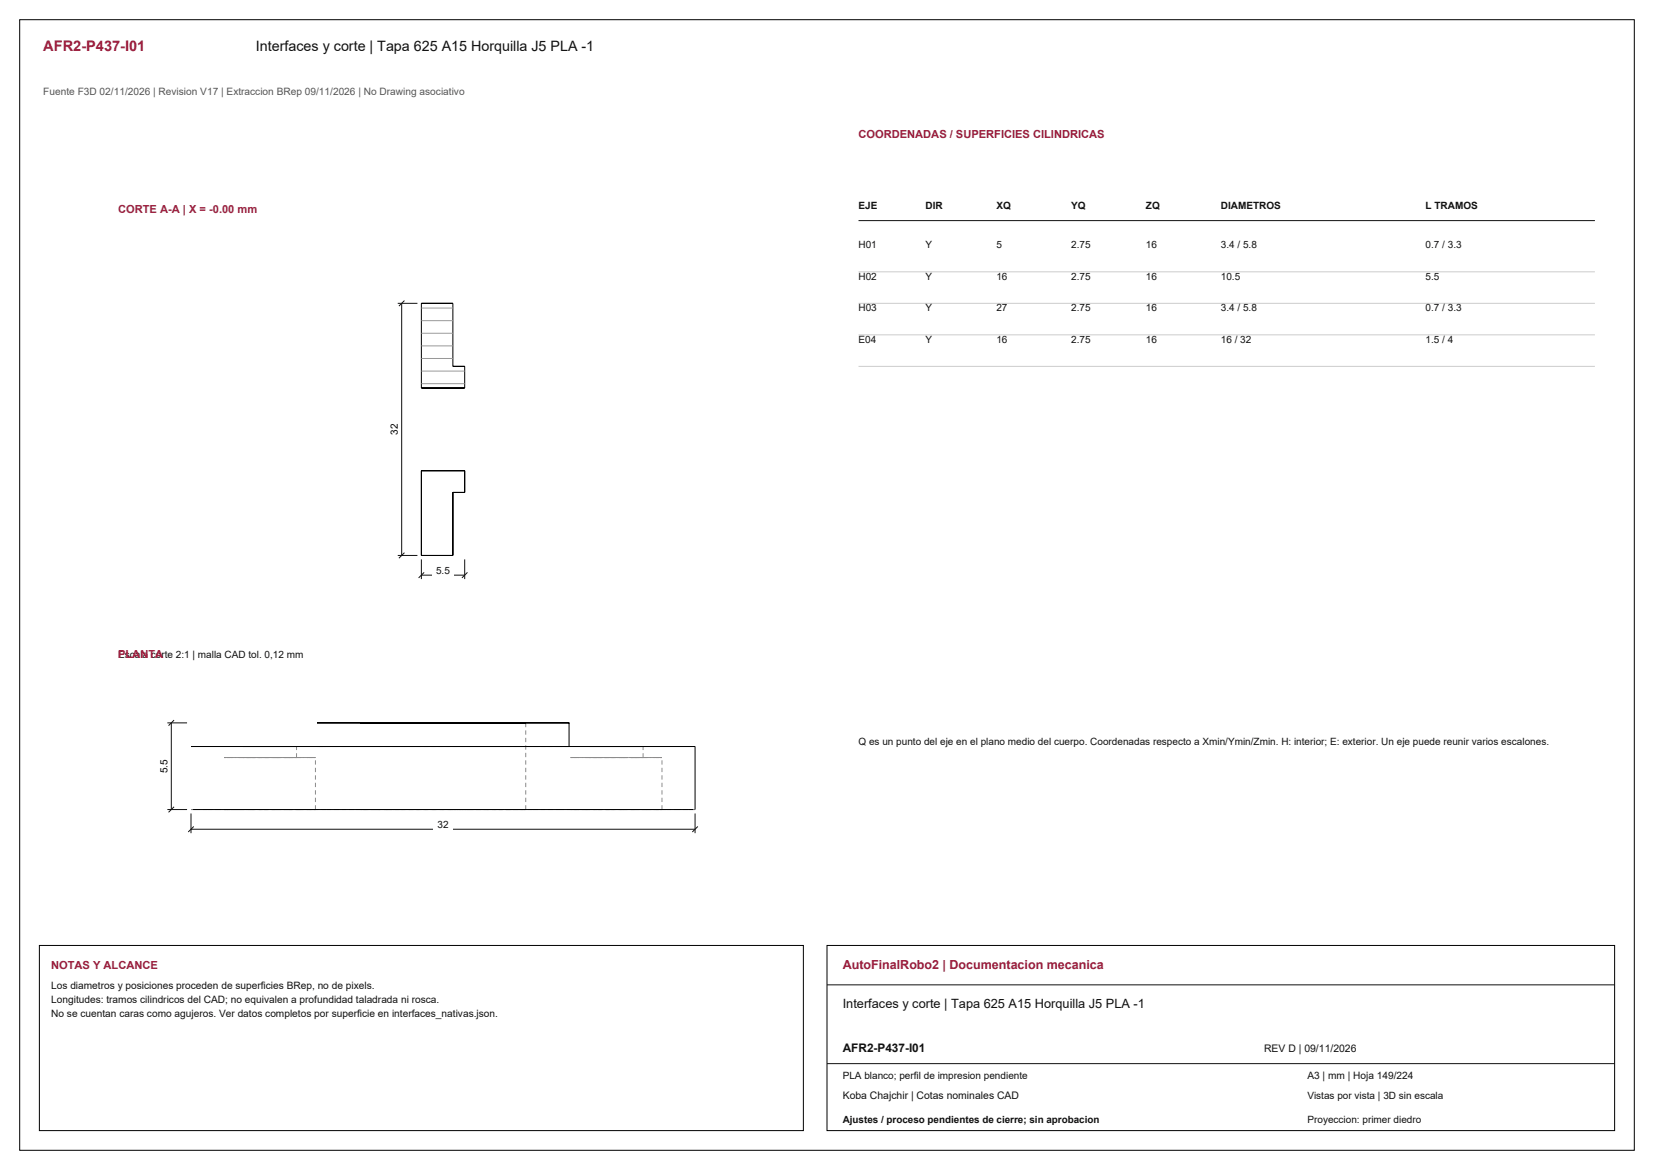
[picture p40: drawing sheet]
<svg xmlns="http://www.w3.org/2000/svg" width="420mm" height="297mm" viewBox="0 0 420 297" stroke-linecap="round" stroke-linejoin="round" font-family="sans-serif">
<defs><g id="words">
<text font-size="3.7" fill="#981b39" x="11" y="13">AFR2-P437-I01</text>
<text font-size="3.6" fill="#111" x="65" y="13">Interfaces y corte | Tapa 625 A15 Horquilla J5 PLA -1</text>
<text font-size="3.2" fill="#981b39" x="214" y="246">AutoFinalRobo2 | Documentacion mecanica</text>
<text font-size="3.2" fill="#111" x="214" y="256">Interfaces y corte | Tapa 625 A15 Horquilla J5 PLA -1</text>
<text font-size="3" fill="#111" x="214" y="267">AFR2-P437-I01</text>
<g font-size="2.8" fill="#981b39">
<text x="218" y="35">COORDENADAS / SUPERFICIES CILINDRICAS</text>
<text x="13" y="246">NOTAS Y ALCANCE</text>
</g>
<g font-size="2.8" fill="#a91843">
<text x="30" y="54">CORTE A-A | X = -0.00 mm</text>
<text x="30" y="167">PLANTA</text>
</g>
<text font-size="2.6" fill="#555" x="11" y="24">Fuente F3D 02/11/2026 | Revision V17 | Extraccion BRep 09/11/2026 | No Drawing asociativo</text>
<g font-size="2.6" fill="#111">
<text x="13" y="251">Los diametros y posiciones proceden de superficies BRep, no de pixels.</text>
<text x="13" y="254.6">Longitudes: tramos cilindricos del CAD; no equivalen a profundidad taladrada ni rosca.</text>
<text x="13" y="258.2">No se cuentan caras como agujeros. Ver datos completos por superficie en interfaces_nativas.json.</text>
<text x="321" y="267">REV D | 09/11/2026</text>
<text x="332" y="274">A3 | mm | Hoja 149/224</text>
<text x="214" y="279">Koba Chajchir | Cotas nominales CAD</text>
</g>
<g font-size="2.5" fill="#111">
<text x="218" y="53">EJE</text>
<text x="235" y="53">DIR</text>
<text x="253" y="53">XQ</text>
<text x="272" y="53">YQ</text>
<text x="291" y="53">ZQ</text>
<text x="310" y="53">DIAMETROS</text>
<text x="362" y="53">L TRAMOS</text>
<text x="218" y="63">H01</text>
<text x="235" y="63">Y</text>
<text x="253" y="63">5</text>
<text x="272" y="63">2.75</text>
<text x="291" y="63">16</text>
<text x="310" y="63">3.4 / 5.8</text>
<text x="362" y="63">0.7 / 3.3</text>
<text x="218" y="71">H02</text>
<text x="235" y="71">Y</text>
<text x="253" y="71">16</text>
<text x="272" y="71">2.75</text>
<text x="291" y="71">16</text>
<text x="310" y="71">10.5</text>
<text x="362" y="71">5.5</text>
<text x="218" y="79">H03</text>
<text x="235" y="79">Y</text>
<text x="253" y="79">27</text>
<text x="272" y="79">2.75</text>
<text x="291" y="79">16</text>
<text x="310" y="79">3.4 / 5.8</text>
<text x="362" y="79">0.7 / 3.3</text>
<text x="218" y="87">E04</text>
<text x="235" y="87">Y</text>
<text x="253" y="87">16</text>
<text x="272" y="87">2.75</text>
<text x="291" y="87">16</text>
<text x="310" y="87">16 / 32</text>
<text x="362" y="87">1.5 / 4</text>
<text x="110.7" y="145.8">5.5</text>
<text x="30" y="167">Escala corte 2:1 | malla CAD tol. 0,12 mm</text>
<text x="218" y="189">Q es un punto del eje en el plano medio del cuerpo. Coordenadas respecto a Xmin/Ymin/Zmin. H: interior; E: exterior. Un eje puede reunir varios escalones.</text>
<text x="111.1" y="210.3">32</text>
<text x="214" y="274">PLA blanco; perfil de impresion pendiente</text>
<text x="332" y="279">Vistas por vista | 3D sin escala</text>
<text x="214" y="285">Ajustes / proceso pendientes de cierre; sin aprobacion</text>
<text x="332" y="285">Proyeccion: primer diedro</text>
</g>
<g font-size="2.5">
<text x="101" y="110.4" transform="rotate(-90 101 110.4)">32</text>
<text x="42.5" y="196.3" transform="rotate(-90 42.5 196.3)">5.5</text>
</g>
</g></defs>
<path d="M5 5h410v287h-410zM107 77h8v16h3v5.5h-11zM107 119.5h11v5.5h-3v16h-8z" fill="none" stroke="#000" stroke-width=".25"/>
<path d="M107 142v5M107 146h11M107.7 145.3l-1.4 1.4M118 142v5M118.7 145.3l-1.4 1.4" fill="none" stroke="#111" stroke-width=".25"/>
<path d="M109.7 143.9h5.6v3h-5.6z" fill-rule="evenodd" fill="#fff"/>
<path d="M101 77h5M102 77v64M102.7 76.3l-1.4 1.4M101 141h5M102.7 140.3l-1.4 1.4" fill="none" stroke="#111" stroke-width=".25"/>
<path d="M98.2 106.9h3.2v4.2h-3.2z" fill-rule="evenodd" fill="#fff"/>
<path d="M107 78.2h8M107 97.4h11M107 94.2h11M107 91h8M107 87.8h8M107 84.6h8M107 81.4h8" fill="none" stroke="#9a9a9a" stroke-width=".25"/>
<g fill="none" stroke="#8c8c8c" stroke-width=".25" stroke-dasharray="1.1 .8" stroke-linecap="butt">
<path d="M56.9 192.3h.5M57.4 192.3h1.3M57.4 192.3h-.5M58.7 192.3h2.2M58.7 192.3h-1.3M60.9 192.3h2.8M60.9 192.3h-2.2M61.7 192.3h.5M62.2 192.3h1.3M62.2 192.3h-.5M63.5 192.3h2M63.5 192.3h-1.3"/>
<path d="M63.7 192.3h3.1M63.7 192.3h-2.8M65.5 192.3h2.4M65.5 192.3h-2M66.8 192.3h3.4M66.8 192.3h-3.1M67.9 192.3h2.5M67.9 192.3h-2.4M70.2 192.3h3.1M70.2 192.3h-3.4M70.4 192.3h2.2M70.4 192.3h-2.5"/>
<path d="M72.6 192.3h1.7M72.6 192.3h-2.2M73.3 192.3h2.8M73.3 192.3h-3.1M74.3 192.3h.9M74.3 192.3h-1.7M75.2 192.3h-.9M75.3 192.3v-2.8M76.1 192.3h2.2M76.1 192.3h-2.8M78.3 192.3h1.3M78.3 192.3h-2.2"/>
<path d="M79.6 192.3h.5M79.6 192.3h-1.3M80.1 192.3h-.5M80.5 189.5h.5M81 189.5h1.3M81 189.5h-.5M82.3 189.5h2.3M84.6 189.5h3M87.6 189.5h3.8M89.8 189.5h-7M91.4 189.5h4.3M95.7 189.5h4.9"/>
<path d="M97.2 189.5h-7.4M100.6 189.5h5.2M104.8 189.5h-7.6M105.8 189.5h5.3M111.1 189.5h5.5M112.5 189.5h-7.7M116.6 189.5h5.3M120.2 189.5h-7.7M121.9 189.5h5M126.9 189.5h4.6M127.8 189.5h-7.6M131.5 189.5h4.1"/>
<path d="M133.5 183.5v22M135.2 189.5h-7.4M135.6 189.5h3.4M139 189.5h2.7M141.7 189.5h1.8M142.2 189.5h-7M143.5 189.5h.9M144.9 192.3h.5M145.4 192.3h1.3M145.4 192.3h-.5M146.7 192.3h2.2M146.7 192.3h-1.3"/>
<path d="M148.9 192.3h2.8M148.9 192.3h-2.2M149.7 192.3h.5M150.2 192.3h1.3M150.2 192.3h-.5M151.5 192.3h2M151.5 192.3h-1.3M151.7 192.3h3.1M151.7 192.3h-2.8M153.5 192.3h2.4M153.5 192.3h-2M154.8 192.3h3.4"/>
<path d="M154.8 192.3h-3.1M155.9 192.3h2.5M155.9 192.3h-2.4M158.2 192.3h3.1M158.2 192.3h-3.4M158.4 192.3h2.2M158.4 192.3h-2.5M160.6 192.3h1.7M160.6 192.3h-2.2M161.3 192.3h2.8M161.3 192.3h-3.1M162.3 192.3h.9"/>
<path d="M162.3 192.3h-1.7M163.2 192.3h-.9M163.3 192.3v-2.8M164.1 192.3h2.2M164.1 192.3h-2.8M166.3 192.3h1.3M166.3 192.3h-2.2M167.6 192.3h.5M167.6 192.3h-1.3M168.1 192.3h-.5M48.5 205.5h.5M49 205.5h-.5"/>
<path d="M50.4 205.5h-1.4M52.7 205.5h-2.3M55.8 205.5h-3.1M56.9 205.5h.5M57.4 205.5h1.3M57.4 205.5h-.5M58.7 205.5h2.2M58.7 205.5h-1.3M59.8 205.5h-4M60.9 205.5h2.8M60.9 205.5h-2.2M63.7 205.5h3.1"/>
<path d="M63.7 205.5h-2.8M64.6 205.5h-4.8M66.8 205.5h3.4M66.8 205.5h-3.1M70.1 205.5h-5.5M70.2 205.5h3.1M70.2 205.5h-3.4M73.3 205.5h2.8M73.3 205.5h-3.1M76.1 205.5h2.2M76.1 205.5h-2.8M76.1 205.5h-6"/>
<path d="M78.3 205.5h1.3M78.3 205.5h-2.2M79.6 205.5h.5M79.6 205.5h-1.3M80.1 205.5h-.5M80.1 205.5v-13.2M82.8 205.5h-6.7M89.8 205.5h-7M91.5 205.5h.5M92 205.5h1.3M92 205.5h-.5M93.3 205.5h2.2"/>
<path d="M93.3 205.5h-1.3M95.5 205.5h2.9M95.5 205.5h-2.2M97.2 205.5h-7.4M98.4 205.5h3.6M98.4 205.5h-2.9M102 205.5h4M102 205.5h-3.6M104.8 205.5h-7.6M106 205.5h4.3M106 205.5h-4M110.3 205.5h4.4"/>
<path d="M110.3 205.5h-4.3M112.5 205.5h-7.7M114.7 205.5h4.3M114.7 205.5h-4.4M119 205.5h4M119 205.5h-4.3M120.2 205.5h-7.7M123 205.5h3.6M123 205.5h-4M126.6 205.5h2.9M126.6 205.5h-3.6M127.8 205.5h-7.6"/>
<path d="M129.5 205.5h2.2M129.5 205.5h-2.9M131.7 205.5h1.3M131.7 205.5h-2.2M133 205.5h.5M133 205.5h-1.3M133.5 205.5h-.5M135.2 205.5h-7.4M142.2 205.5h-7M144.9 205.5h.5M145.4 205.5h1.3M145.4 205.5h-.5"/>
<path d="M146.7 205.5h2.2M146.7 205.5h-1.3M148.9 205.5h-6.7M148.9 205.5h2.8M148.9 205.5h-2.2M151.7 205.5h3.1M151.7 205.5h-2.8M154.8 205.5h3.4M154.8 205.5h-3.1M154.9 205.5h-6M158.2 205.5h3.1M158.2 205.5h-3.4"/>
<path d="M160.4 205.5h-5.5M161.3 205.5h2.8M161.3 205.5h-3.1M164.1 205.5h2.2M164.1 205.5h-2.8M165.2 205.5h-4.8M166.3 205.5h1.3M166.3 205.5h-2.2M167.6 205.5h.5M167.6 205.5h-1.3M168.1 205.5h-.5M168.1 205.5v-13.2"/>
<path d="M169.2 205.5h-4M172.3 205.5h-3.1M174.6 205.5h-2.3M176 205.5h.5M176 205.5h-1.4M176.5 205.5h-.5"/>
</g>
<path d="M48.5 189.5h128v16M75.2 189.5h.1M80.5 183.5h63.9M144.4 183.5h.1M144.5 183.5v6M163.2 189.5h.1M49 205.5h127" fill="none" stroke="#000" stroke-width=".25"/>
<path d="M48.5 206.5v5M48.5 210.5h128M49.2 209.8l-1.4 1.4M176.5 206.5v5M177.2 209.8l-1.4 1.4" fill="none" stroke="#111" stroke-width=".25"/>
<path d="M110.1 208.4h4.8v3h-4.8z" fill-rule="evenodd" fill="#fff"/>
<path d="M42.5 183.5h5M43.5 183.5v22M44.2 182.8l-1.4 1.4M42.5 205.5h5M44.2 204.8l-1.4 1.4" fill="none" stroke="#111" stroke-width=".25"/>
<path d="M39.7 192h3.2v5h-3.2z" fill-rule="evenodd" fill="#fff"/>
<path d="M218 56h187M210 250h200M210 270h200" fill="none" stroke="#111" stroke-width=".25"/>
<path d="M218 69h187M218 77h187M218 85h187M218 93h187" fill="none" stroke="#ccc" stroke-width=".25"/>
<path d="M10 240h194v47h-194zM210 240h200v47h-200z" fill="none" stroke="#000" stroke-width=".25"/>
<use href="#words"/>
</svg>
